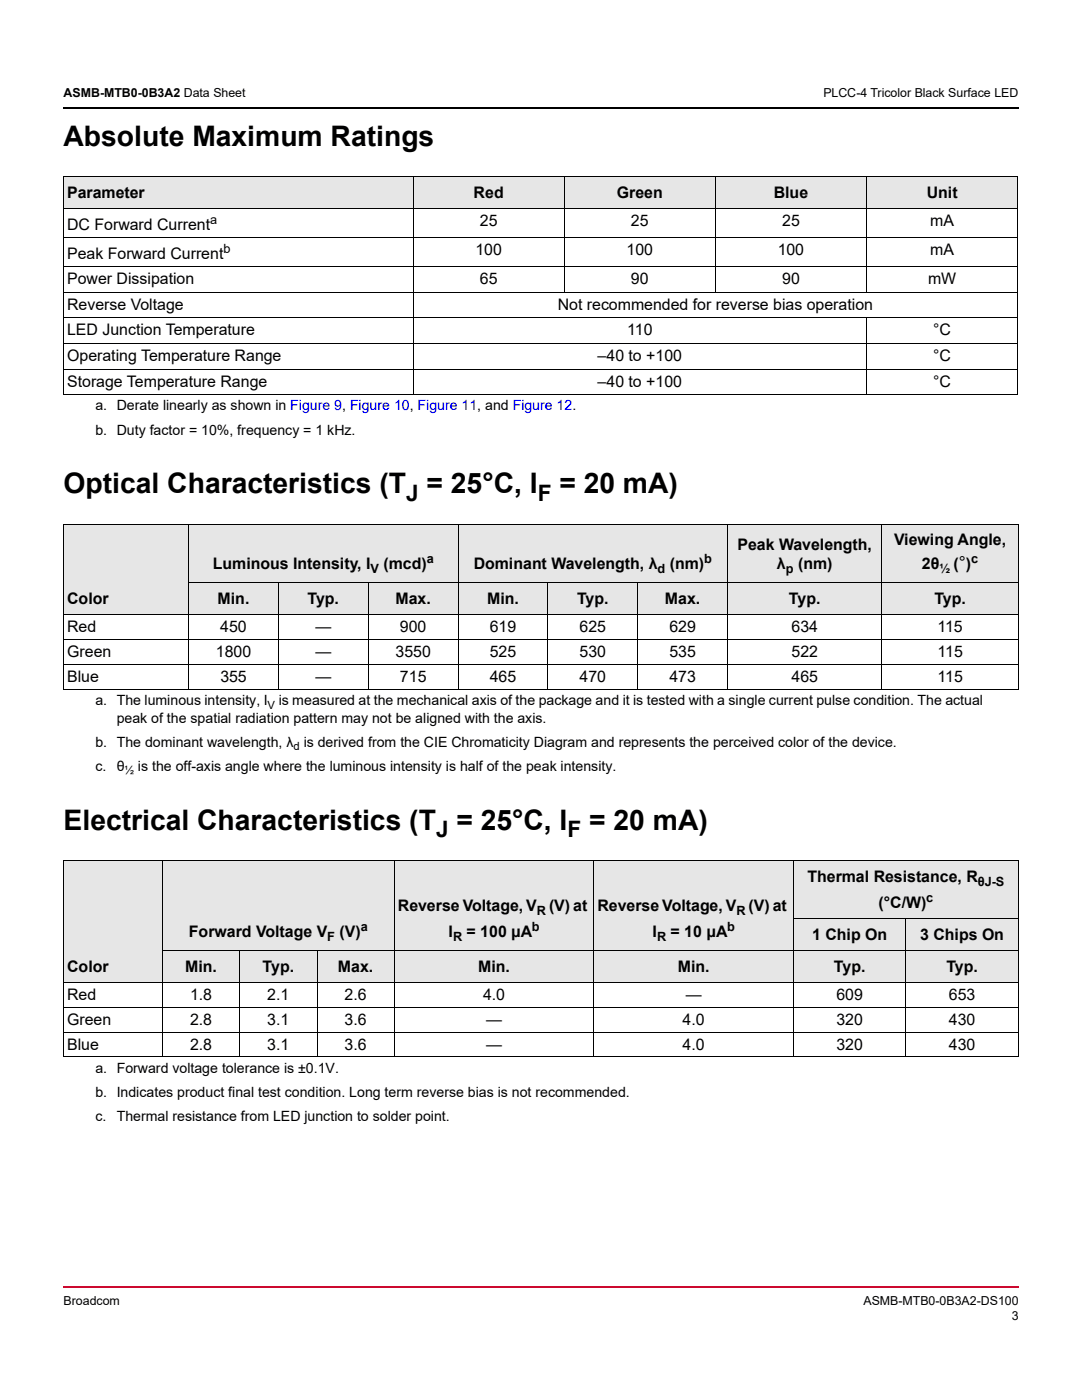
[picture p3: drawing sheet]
<svg xmlns="http://www.w3.org/2000/svg" width="216mm" height="279mm" viewBox="0 0 216 279" stroke-linecap="round" stroke-linejoin="round" font-family="sans-serif">
<defs><g id="words">
<g font-size="5.6">
<text x="12.7" y="29.2">Absolute Maximum Ratings</text>
<text x="12.7" y="98.5">Optical Characteristics (T</text>
<text x="85.1" y="98.5">= 25°C, I</text>
<text x="111.6" y="98.5">= 20 mA)</text>
<text x="12.7" y="165.6">Electrical Characteristics (T</text>
<text x="91.1" y="165.6">= 25°C, I</text>
<text x="117.6" y="165.6">= 20 mA)</text>
</g>
<g font-size="4.5">
<text x="81" y="99.9">J</text>
<text x="107.3" y="99.9">F</text>
<text x="87" y="167">J</text>
<text x="113.3" y="167">F</text>
</g>
<g font-size="3.2">
<text x="13.4" y="39.5">Parameter</text>
<text x="94.5" y="39.5">Red</text>
<text x="123.1" y="39.5">Green</text>
<text x="154.4" y="39.5">Blue</text>
<text x="184.9" y="39.5">Unit</text>
<text x="13.4" y="46">DC Forward Current</text>
<text x="95.7" y="45.1">25</text>
<text x="125.9" y="45.1">25</text>
<text x="156.1" y="45.1">25</text>
<text x="185.6" y="45.1">mA</text>
<text x="13.4" y="51.8">Peak Forward Current</text>
<text x="94.9" y="50.9">100</text>
<text x="125" y="50.9">100</text>
<text x="155.2" y="50.9">100</text>
<text x="185.6" y="50.9">mA</text>
<text x="13.4" y="56.7">Power Dissipation</text>
<text x="95.7" y="56.7">65</text>
<text x="125.9" y="56.7">90</text>
<text x="156.1" y="56.7">90</text>
<text x="185.2" y="56.7">mW</text>
<text x="13.4" y="61.8">Reverse Voltage</text>
<text x="111.3" y="61.8">Not recommended for reverse bias operation</text>
<text x="13.4" y="67">LED Junction Temperature</text>
<text x="125.1" y="67">110</text>
<text x="186.2" y="67">°C</text>
<text x="13.4" y="72.1">Operating Temperature Range</text>
<text x="13.4" y="77.2">Storage Temperature Range</text>
<text x="119.2" y="72.1">–40 to +100</text>
<text x="119.2" y="77.2">–40 to +100</text>
<text x="186.2" y="72.1">°C</text>
<text x="186.2" y="77.2">°C</text>
<text x="42.5" y="113.6">Luminous Intensity, I</text>
<text x="76.5" y="113.6">(mcd)</text>
<text x="94.5" y="113.6">Dominant Wavelength, λ</text>
<text x="133.6" y="113.6">(nm)</text>
<text x="147.2" y="109.7">Peak Wavelength,</text>
<text x="155" y="113.6">λ</text>
<text x="159.2" y="113.6">(nm)</text>
<text x="178.4" y="108.8">Viewing Angle,</text>
<text x="184" y="113.6">2θ</text>
<text x="190.3" y="113.6">(°)</text>
<text x="13.4" y="120.5">Color</text>
<text x="43.4" y="120.5">Min.</text>
<text x="61.4" y="120.5">Typ.</text>
<text x="78.9" y="120.5">Max.</text>
<text x="97.2" y="120.5">Min.</text>
<text x="115.1" y="120.5">Typ.</text>
<text x="132.7" y="120.5">Max.</text>
<text x="157.4" y="120.5">Typ.</text>
<text x="186.4" y="120.5">Typ.</text>
<text x="13.4" y="126.1">Red</text>
<text x="13.4" y="131.1">Green</text>
<text x="43.1" y="131.1">1800</text>
<text x="44" y="126.1">450</text>
<text x="62.9" y="126.1">—</text>
<text x="62.9" y="131.1">—</text>
<text x="78.9" y="131.1">3550</text>
<text x="79.8" y="126.1">900</text>
<text x="97.7" y="126.1">619</text>
<text x="97.7" y="131.1">525</text>
<text x="115.6" y="126.1">625</text>
<text x="115.7" y="131.1">530</text>
<text x="133.6" y="126.1">629</text>
<text x="133.6" y="131.1">535</text>
<text x="157.9" y="126.1">634</text>
<text x="157.9" y="131.1">522</text>
<text x="187.1" y="126.1">115</text>
<text x="187.1" y="131.1">115</text>
<text x="13.4" y="136.1">Blue</text>
<text x="44" y="136.1">355</text>
<text x="62.9" y="136.1">—</text>
<text x="79.8" y="136.1">715</text>
<text x="97.7" y="136.1">465</text>
<text x="115.7" y="136.1">470</text>
<text x="133.6" y="136.1">473</text>
<text x="157.9" y="136.1">465</text>
<text x="187.1" y="136.1">115</text>
<text x="161.1" y="176">Thermal Resistance, R</text>
<text x="79.4" y="181.7">Reverse Voltage, V</text>
<text x="109.6" y="181.7">(V) at</text>
<text x="119.2" y="181.7">Reverse Voltage, V</text>
<text x="149.4" y="181.7">(V) at</text>
<text x="175.3" y="181.3">(°C/W)</text>
<text x="37.7" y="187">Forward Voltage V</text>
<text x="67.8" y="187">(V)</text>
<text x="89.5" y="187">I</text>
<text x="93.1" y="187">= 100 μA</text>
<text x="130.2" y="187">I</text>
<text x="133.8" y="187">= 10 μA</text>
<text x="162.1" y="187.6">1 Chip On</text>
<text x="183.6" y="187.6">3 Chips On</text>
<text x="13.4" y="194">Color</text>
<text x="37" y="194">Min.</text>
<text x="52.4" y="194">Typ.</text>
<text x="67.4" y="194">Max.</text>
<text x="95.4" y="194">Min.</text>
<text x="135.2" y="194">Min.</text>
<text x="166.4" y="194">Typ.</text>
<text x="188.8" y="194">Typ.</text>
<text x="13.4" y="199.6">Red</text>
<text x="37.9" y="199.6">1.8</text>
<text x="53.3" y="199.6">2.1</text>
<text x="68.8" y="199.6">2.6</text>
<text x="96.4" y="199.6">4.0</text>
<text x="136.8" y="199.6">—</text>
<text x="166.9" y="199.6">609</text>
<text x="189.3" y="199.6">653</text>
<text x="13.4" y="209.5">Blue</text>
<text x="13.4" y="204.6">Green</text>
<text x="37.9" y="209.5">2.8</text>
<text x="37.9" y="204.6">2.8</text>
<text x="53.3" y="209.5">3.1</text>
<text x="53.3" y="204.6">3.1</text>
<text x="68.8" y="209.5">3.6</text>
<text x="68.8" y="204.6">3.6</text>
<text x="97" y="209.5">—</text>
<text x="97" y="204.6">—</text>
<text x="136.2" y="209.5">4.0</text>
<text x="136.2" y="204.6">4.0</text>
<text x="166.9" y="209.5">320</text>
<text x="166.9" y="204.6">320</text>
<text x="189.3" y="209.5">430</text>
<text x="189.3" y="204.6">430</text>
</g>
<g font-size="2.8">
<text x="19" y="81.9">a. Derate linearly as shown in Figure 9, Figure 10, Figure 11, and Figure 12.</text>
<text x="19" y="86.7">b. Duty factor = 10%, frequency = 1 kHz.</text>
<text x="19" y="140.7">a. The luminous intensity, I</text>
<text x="55.6" y="140.7">is measured at the mechanical axis of the package and it is tested with a single current pulse condition. The actual</text>
<text x="19" y="149.1">b. The dominant wavelength, λ</text>
<text x="23.3" y="144.3">peak of the spatial radiation pattern may not be aligned with the axis.</text>
<text x="60.6" y="149.1">is derived from the CIE Chromaticity Diagram and represents the perceived color of the device.</text>
<text x="19" y="153.9">c.</text>
<text x="23.3" y="153.9">θ</text>
<text x="27.5" y="153.9">is the off-axis angle where the luminous intensity is half of the peak intensity.</text>
<text x="19" y="214.1">a. Forward voltage tolerance is ±0.1V.</text>
<text x="19" y="218.9">b. Indicates product final test condition. Long term reverse bias is not recommended.</text>
<text x="19" y="223.6">c.</text>
<text x="23.3" y="223.6">Thermal resistance from LED junction to solder point.</text>
</g>
<g font-size="2.5">
<text x="12.7" y="19.4">ASMB-MTB0-0B3A2 Data Sheet</text>
<text x="164.3" y="19.4">PLCC-4 Tricolor Black Surface LED</text>
<text x="41.9" y="44.7">a</text>
<text x="44.6" y="50.5">b</text>
<text x="85.2" y="112.3">a</text>
<text x="140.5" y="112.3">b</text>
<text x="193.8" y="112.3">c</text>
<text x="74" y="114.3">V</text>
<text x="131.2" y="114.3">d</text>
<text x="156.8" y="114.3">p</text>
<text x="187.4" y="114.3">½</text>
<text x="184.8" y="180">c</text>
<text x="195.1" y="176.8">θJ-S</text>
<text x="72" y="185.8">a</text>
<text x="106.1" y="185.8">b</text>
<text x="107.1" y="182.5">R</text>
<text x="145.1" y="185.8">b</text>
<text x="147" y="182.5">R</text>
<text x="65.3" y="187.8">F</text>
<text x="90.4" y="187.8">R</text>
<text x="131.1" y="187.8">R</text>
<text x="12.7" y="260.3">Broadcom</text>
<text x="172.3" y="260.3">ASMB-MTB0-0B3A2-DS100</text>
<text x="201.9" y="263.5">3</text>
</g>
<g font-size="2.3">
<text x="53.4" y="141.4">V</text>
<text x="58.6" y="149.8">d</text>
<text x="24.9" y="154.6">½</text>
</g>
</g></defs>
<g fill="#cc092f">
<path d="M12.5 256.7h.2v.3h-.2z"/>
<path d="M203.2 256.7h.2v.3h-.2z"/>
</g>
<path d="M12.7 256.9h190.5" fill="none" stroke="#cc092f" stroke-width=".36"/>
<path d="M12.5 21.4h.2v.4h-.2zM203.2 21.4h.2v.4h-.2z" fill="#000"/>
<path d="M12.7 21.6h190.5" fill="none" stroke="#000" stroke-width=".36"/>
<g fill="#e6e6e6">
<path d="M12.7 35.3h69.7v6.3h-69.7z"/>
<path d="M82.4 35.3h30.2v6.3h-30.2z"/>
<path d="M112.6 35.3h30.1v6.3h-30.1z"/>
<path d="M142.7 35.3h30.2v6.3h-30.2z"/>
<path d="M172.9 35.3h30.2v6.3h-30.2z"/>
<path d="M12.7 104.6h24.9v18h-24.9z"/>
<path d="M37.6 104.6h53.8v11.6h-53.8z"/>
<path d="M91.4 104.6h53.8v11.6h-53.8z"/>
<path d="M145.2 104.6h30.8v11.6h-30.8z"/>
<path d="M176 104.6h27.2v11.6h-27.2z"/>
<path d="M37.6 116.2h18v6.4h-18z"/>
<path d="M55.6 116.2h17.9v6.4h-17.9z"/>
<path d="M73.5 116.2h17.9v6.4h-17.9z"/>
<path d="M91.4 116.2h17.9v6.4h-17.9z"/>
<path d="M109.3 116.2h17.9v6.4h-17.9z"/>
<path d="M127.2 116.2h18v6.4h-18z"/>
<path d="M145.2 116.2h30.8v6.4h-30.8z"/>
<path d="M176 116.2h27.2v6.4h-27.2z"/>
<path d="M12.7 171.7h19.7v24.4h-19.7z"/>
<path d="M32.4 171.7h46.3v18h-46.3z"/>
<path d="M78.7 171.7h39.8v18h-39.8z"/>
<path d="M118.5 171.7h39.8v18h-39.8z"/>
<path d="M158.3 171.7h44.9v11.7h-44.9z"/>
<path d="M158.3 183.4h22.5v6.3h-22.5z"/>
<path d="M180.8 183.4h22.4v6.3h-22.4z"/>
<path d="M32.4 189.7h15.4v6.4h-15.4z"/>
<path d="M47.8 189.7h15.5v6.4h-15.5z"/>
<path d="M63.3 189.7h15.4v6.4h-15.4z"/>
<path d="M78.7 189.7h39.8v6.4h-39.8z"/>
<path d="M118.5 189.7h39.8v6.4h-39.8z"/>
<path d="M158.3 189.7h22.5v6.4h-22.5z"/>
<path d="M180.8 189.7h22.4v6.4h-22.4z"/>
</g>
<g fill="none" stroke="#000" stroke-width=".2">
<path d="M12.7 35.3h190.4M12.7 35.3v43.4M82.4 35.2v43.6M112.6 35.2v23.2M142.7 35.2v23.2M172.9 35.2v23.2M203.1 35.3v43.4M12.7 41.6h190.4M12.7 47.4h190.4M12.7 53.2h190.4M12.7 58.3h190.4M12.7 63.4h190.4"/>
<path d="M12.7 68.5h190.4M12.7 73.7h190.4M12.7 78.8h190.4M172.9 63.4v15.4M12.7 104.6h190.5M12.7 104.6v32.9M37.6 116.2h165.6M37.6 104.6v33M55.6 116.2v21.4M73.5 116.2v21.4M91.4 104.6v33M109.3 116.2v21.4"/>
<path d="M127.2 116.2v21.4M145.2 104.6v33M176 104.6v33M203.2 104.6v32.9M12.7 122.6h190.5M12.7 127.6h190.5M12.7 132.6h190.5M12.7 137.6h190.5M12.7 171.7h190.5M12.7 171.8v39.1M32.4 171.7v39.2M78.7 171.7v39.2"/>
<path d="M118.5 171.7v39.2M158.3 171.7v39.2M203.2 171.8v39.1M12.7 196.1h190.5M32.4 189.7h170.8M47.8 189.7v21.2M63.3 189.7v21.2M158.3 183.4h44.9M180.8 183.3v27.6M12.7 201h190.5M12.7 206h190.5M12.7 210.9h190.5"/>
</g>
<use href="#words"/>
</svg>
